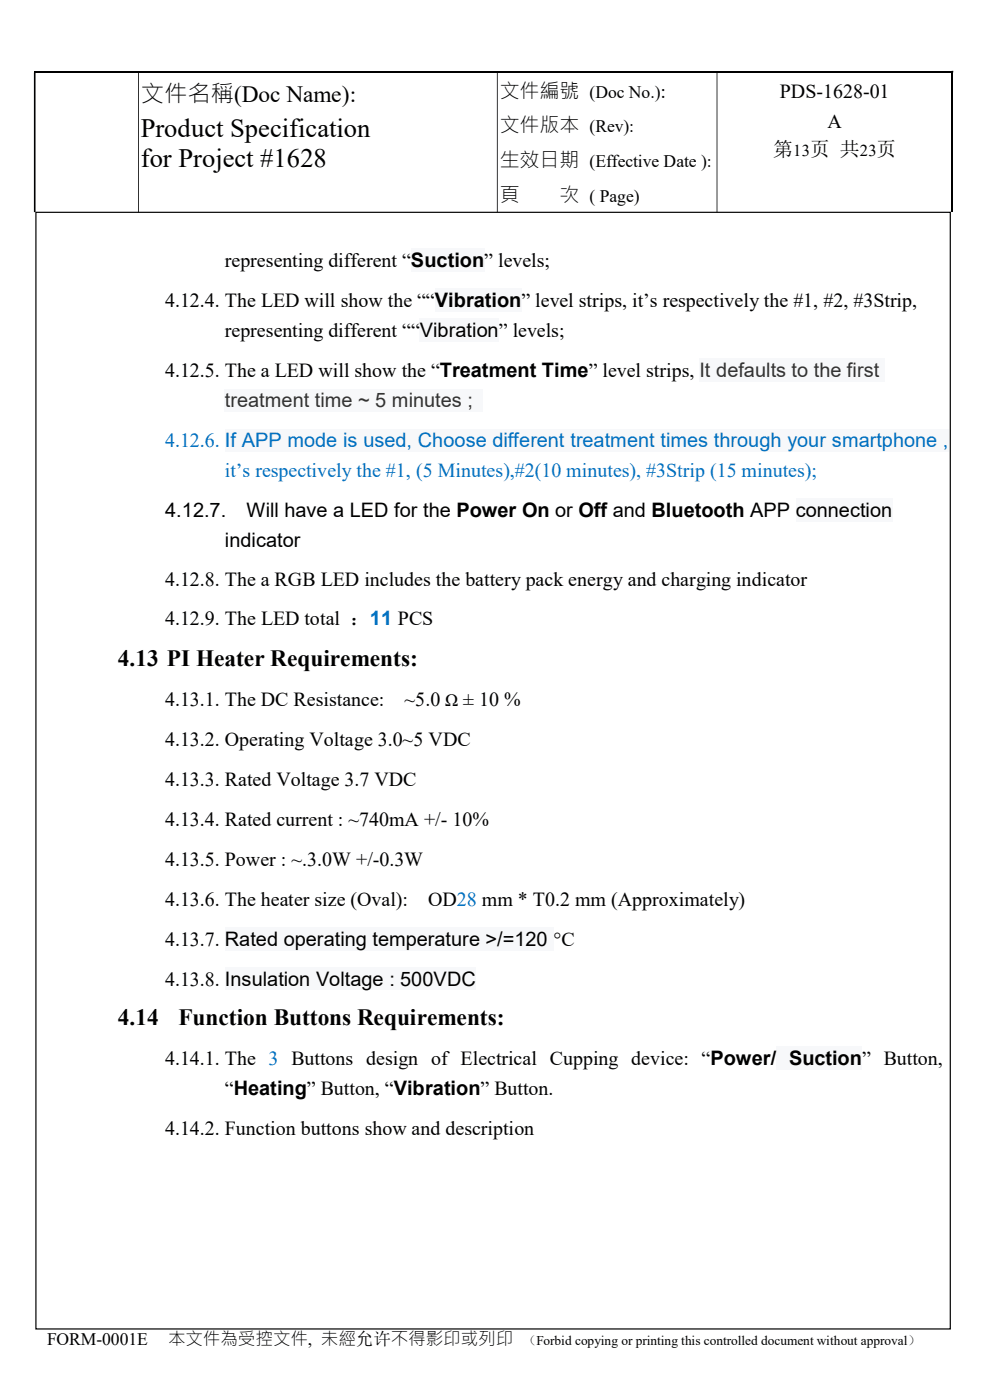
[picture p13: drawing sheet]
<svg xmlns="http://www.w3.org/2000/svg" width="210mm" height="297mm" viewBox="0 0 210 297" stroke-linecap="round" stroke-linejoin="round" font-family="sans-serif">
<defs><g id="words">
<g font-size="5.6">
<text x="29.8" y="29">Product Specification</text>
<text x="29.8" y="35.5">for Project #1628</text>
</g>
<g font-size="5">
<text x="29.8" y="21.7">文件名稱(Doc Name):</text>
<text x="25" y="141.3">4.13 PI Heater Requirements:</text>
<text x="25" y="217.5">4.14</text>
<text x="37.9" y="217.5">Function Buttons Requirements:</text>
</g>
<g font-size="4.2">
<text x="106" y="20.8">文件編號</text>
<text x="140.1" y="20.8">:</text>
<text x="165.4" y="20.7">PDS-1628-01</text>
<text x="106" y="28.1">文件版本</text>
<text x="175.6" y="27.1">A</text>
<text x="106" y="35.4">生效日期</text>
<text x="164" y="33.2">第</text>
<text x="171.8" y="33.2">页 共</text>
<text x="186" y="33.2">页</text>
<text x="106" y="42.8">頁</text>
<text x="118.7" y="42.8">次</text>
<text x="47.7" y="56.7">representing different “</text>
<text x="87.2" y="56.7">Suction” levels;</text>
<text x="35" y="65.2">4.12.4. The LED will show the ““</text>
<text x="92.2" y="65.2">Vibration</text>
<text x="110.6" y="65.2">” level strips, it’s respectively the #1, #2, #3Strip,</text>
<text x="47.7" y="71.5">representing different ““</text>
<text x="89.1" y="71.5">Vibration</text>
<text x="105.8" y="71.5">” levels;</text>
<text x="35" y="80">4.12.5. The a LED will show the “Treatment Time” level strips, It defaults to the first</text>
<text x="35" y="109.7">4.12.7.</text>
<text x="52.3" y="109.7">Will have a LED for the Power On or Off and Bluetooth APP connection</text>
<text x="47.7" y="116">indicator</text>
<text x="35" y="124.4">4.12.8. The a RGB LED includes the battery pack energy and charging indicator</text>
<text x="35" y="132.7">4.12.9. The LED total ：11 PCS</text>
<text x="35" y="149.8">4.13.1. The DC Resistance:</text>
<text x="85.8" y="149.8">~5.0</text>
<text x="98.3" y="149.8">± 10 %</text>
<text x="35" y="158.3">4.13.2. Operating Voltage 3.0~5 VDC</text>
<text x="35" y="166.8">4.13.3. Rated Voltage 3.7 VDC</text>
<text x="35" y="175.2">4.13.4. Rated current : ~740mA +/- 10%</text>
<text x="35" y="183.7">4.13.5. Power : ~.3.0W +/-0.3W</text>
<text x="35" y="192.2">4.13.6. The heater size (Oval):</text>
<text x="90.8" y="192.2">OD28 mm * T0.2 mm (Approximately)</text>
<text x="35" y="200.6">4.13.7.</text>
<text x="47.7" y="200.6">Rated operating temperature &gt;/=120</text>
<text x="117.4" y="200.6">°C</text>
<text x="35" y="209.2">4.13.8.</text>
<text x="47.7" y="209.2">Insulation Voltage : 500VDC</text>
<text x="35" y="226">4.14.1. The 3 Buttons design of Electrical Cupping device: “Power/ Suction</text>
<text x="182.9" y="226">” Button,</text>
<text x="47.7" y="232.4">“Heating” Button, “Vibration” Button.</text>
<text x="35" y="240.8">4.14.2. Function buttons show and description</text>
</g>
<text font-size="4.2" fill="#333" x="47.7" y="86.4">treatment time ~ 5 minutes ;</text>
<g font-size="4.2" fill="#0070c0">
<text x="35" y="94.9">4.12.6.</text>
<text x="47.7" y="94.9">If APP mode is used, Choose different treatment times through your smartphone ,</text>
<text x="47.7" y="101.1">it’s respectively the #1, (5 Minutes),#2(10 minutes), #3Strip (15 minutes);</text>
</g>
<g font-size="3.7">
<text x="125.1" y="20.8">(Doc No.)</text>
<text x="125.1" y="28.1">(Rev):</text>
<text x="125.1" y="35.4">(Effective Date ):</text>
<text x="125.1" y="42.8">( Page)</text>
<text x="94.4" y="149.8">Ω</text>
<text x="10" y="285.3">FORM-0001E</text>
<text x="35.6" y="285.3">本文件為受控文件, 未經允许不得影印或列印</text>
</g>
<g font-size="3.5">
<text x="168.3" y="33.2">13</text>
<text x="182.4" y="33.2">23</text>
</g>
<text font-size="2.8" x="111" y="285.3">（Forbid copying or printing this controlled document without approval）</text>
</g></defs>
<path d="M7.6 45h194v236.9h-194z" fill="none" stroke="#000" stroke-width=".25"/>
<path d="M7.2 15.2h194.7M202.1 15.4v29.6" fill="none" stroke="#000" stroke-width=".34"/>
<path d="M201.9 15h.3v.4h-.3zM7.2 15.4h.3v29.6h-.3zM29.3 15.4h.2v29.6h-.2zM105.4 15.4h.2v29.6h-.2zM152 15.4h.2v29.6h-.2z" fill-rule="evenodd" fill="#000"/>
<g fill="#f7f8fa">
<path d="M87.2 52.6h15.5v5.1h-15.5z"/>
<path d="M92.2 61.1h18.4v5.1h-18.4z"/>
<path d="M89.1 67.5h16.7v5h-16.7z"/>
<path d="M148.4 75.9h39.3v5.1h-39.3z"/>
<path d="M47.7 82.5h54.7v4.8h-54.7z"/>
<path d="M47.7 90.9h153.5v4.9h-153.5z"/>
<path d="M168.8 105.6h20.5v5h-20.5z"/>
</g>
<path d="M94.4 145.8h2.8v5h-2.8z" fill="#fff"/>
<g fill="#f7f8fa">
<path d="M47.7 196.6h69.7v5h-69.7z"/>
<path d="M47.7 205.2h53.2v4.9h-53.2z"/>
<path d="M164.7 222h18.2v5h-18.2z"/>
</g>
<use href="#words"/>
</svg>
